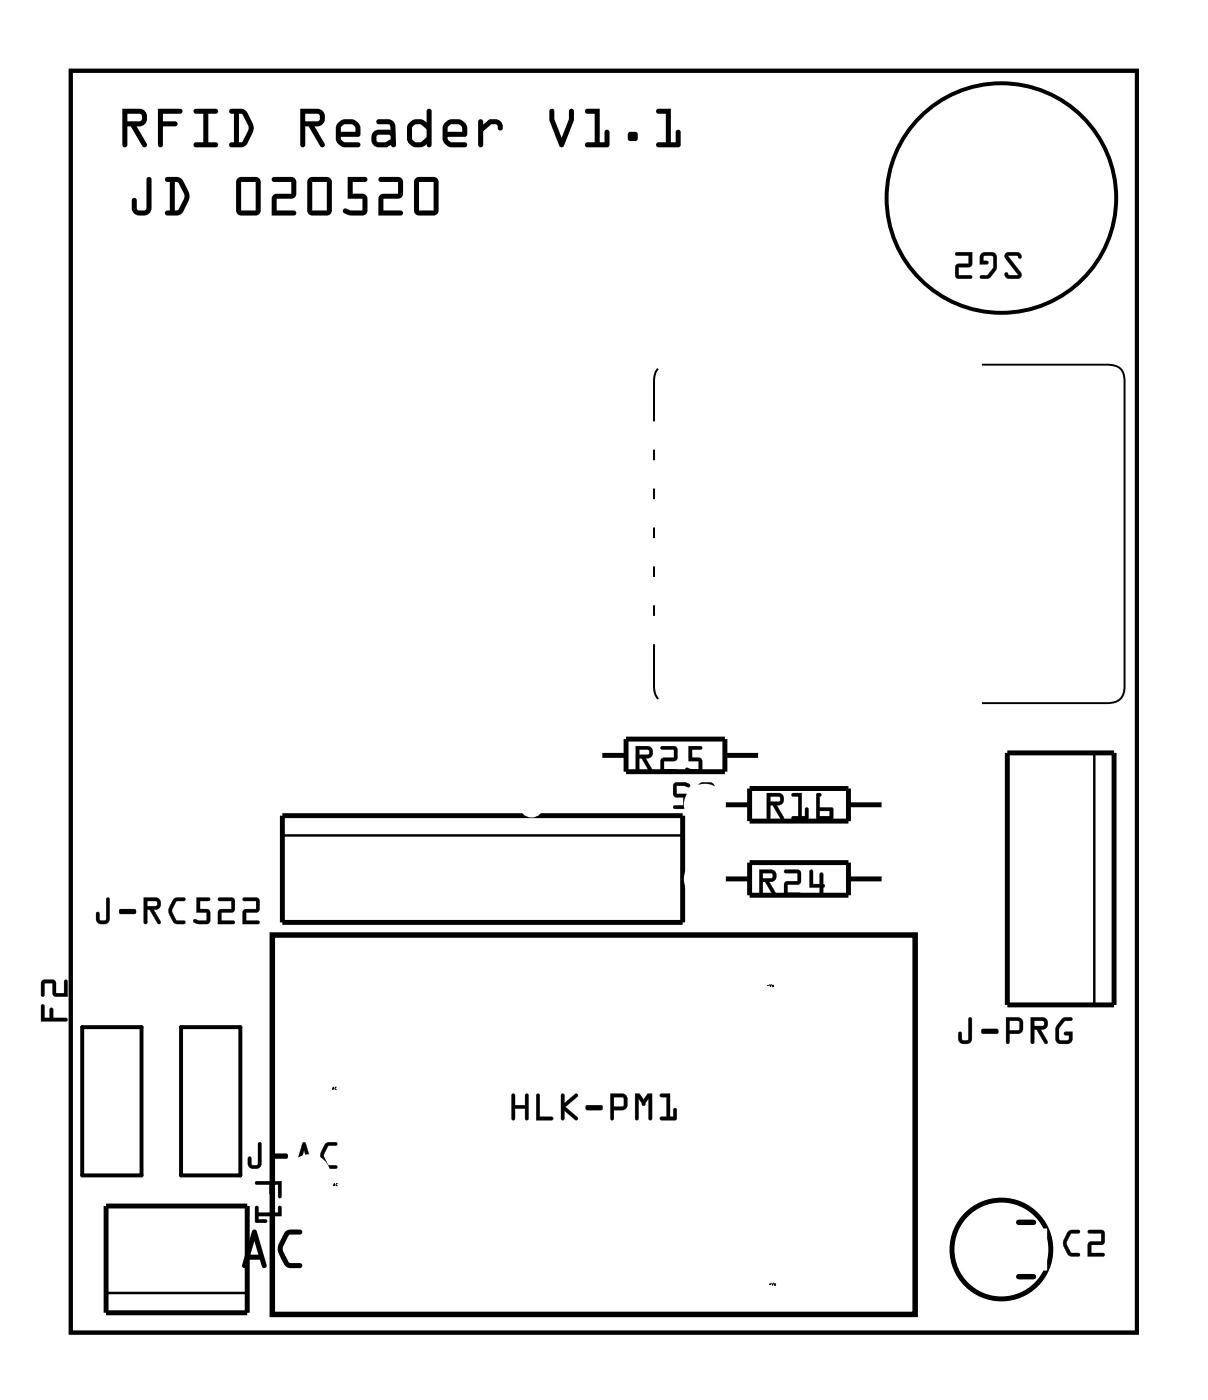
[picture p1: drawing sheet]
<svg xmlns="http://www.w3.org/2000/svg" width="62mm" height="72mm" viewBox="0 0 62 72" stroke-linecap="round" stroke-linejoin="round" font-family="sans-serif">
<g fill="none" stroke="#000" stroke-width=".2">
<path d="M3.6 3.6h54.8v64.9h-54.8zM4.2 52.8h3.1v7.6h-3.1zM9.3 52.8h3.1v7.6h-3.1z"/>
<circle cx="51.5" cy="10.2" r="5.9"/>
</g>
<g fill="#000">
<path d="M3.6 3.6h54.8v64.9h-54.8zM3.6 3.6v64.9h54.8v-64.9z"/>
<path d="M6.3 5.6h.9a.46 .46 0 0 1 .4 .5 .46 .46 0 0 1-.6 .4l.5 .9a.13 .13 0 0 1 0 .2 .13 .13 0 0 1-.2-.1l-.6-1h-.2v.9a.13 .13 0 0 1-.1 .2 .13 .13 0 0 1-.1-.2zM6.3 5.6v1.8a.13 .13 0 0 0 .1 .2 .13 .13 0 0 0 .1-.2v-.9h.2l.6 1a.13 .13 0 0 0 .2 .1 .13 .13 0 0 0 0-.2l-.5-.9a.46 .46 0 0 0 .6-.4 .46 .46 0 0 0-.4-.5zM6.5 5.8v.4h.7h.1l-.1-.3zM6.5 5.8l.7 .1 .1 .3h-.1h-.7zM8.1 5.6h1.2a.13 .13 0 0 1 .1 .1 .13 .13 0 0 1-.1 .1h-.9v.4h.6a.13 .13 0 0 1 .1 .2 .13 .13 0 0 1-.1 .1h-.6v.9a.14 .14 0 0 1-.2 .2 .13 .13 0 0 1-.1-.2zM8.1 5.6v1.8a.13 .13 0 0 0 .1 .2 .14 .14 0 0 0 .2-.2v-.9h.6a.13 .13 0 0 0 .1-.1 .13 .13 0 0 0-.1-.2h-.6v-.4h.9a.13 .13 0 0 0 .1-.1 .13 .13 0 0 0-.1-.1zM10 5.6h1.1a.13 .13 0 0 1 .1 .1 .13 .13 0 0 1-.1 .1h-.4v1.5h.4a.13 .13 0 0 1 .1 .1 .13 .13 0 0 1-.1 .2h-1a.14 .14 0 0 1-.2-.2 .13 .13 0 0 1 .2-.1h.3v-1.5h-.4zM10 5.6v.2h.5v1.5h-.4a.13 .13 0 0 0-.2 .1 .14 .14 0 0 0 .2 .2h1a.13 .13 0 0 0 .1-.2 .13 .13 0 0 0-.1-.1h-.4v-1.5h.4a.13 .13 0 0 0 .1-.1 .13 .13 0 0 0-.1-.1zM11.8 5.6h.7l.2 .2a1.1 1.1 0 0 1 0 1.6l-.2 .2h-.6a.13 .13 0 0 1-.1-.2 .13 .13 0 0 1 .1-.1h.1v-1.5h-.2zM11.8 5.6v.2h.2v1.5h-.1a.13 .13 0 0 0-.1 .1 .13 .13 0 0 0 .1 .2h.6l.2-.2 .3-.8v-.3l-.4-.6zM12.3 5.8v1.5h.1l.1-.1 .3-.6-.3-.7zM12.3 5.8l.2 .1 .3 .7-.3 .6-.1 .1h-.1zM15.4 5.6h.9a.46 .46 0 0 1 .4 .5 .46 .46 0 0 1-.5 .4l.5 .9a.13 .13 0 0 1-.1 .2 .13 .13 0 0 1-.1-.1l-.6-1h-.2v.9a.13 .13 0 0 1-.1 .2 .14 .14 0 0 1-.2-.2zM15.4 5.6v1.8a.14 .14 0 0 0 .2 .2 .13 .13 0 0 0 .1-.2v-.9h.2l.6 1a.13 .13 0 0 0 .1 .1 .13 .13 0 0 0 .1-.2l-.5-.9a.46 .46 0 0 0 .5-.4 .46 .46 0 0 0-.4-.5zM15.7 5.8v.4h.6h.1v-.3zM15.7 5.8l.7 .1v.3h-.1h-.6zM17.4 6.3l.3-.2h.5l.2 .2 .1 .3v.4h-1l.2 .3h.7a.13 .13 0 0 1 .1 .1 .13 .13 0 0 1-.1 .2h-.7l-.3-.2a1.06 1.06 0 0 1-.1-.9zM17.4 6.3l-.1 .2a1.05 1.05 0 0 0 .1 .9l.3 .2h.7a.13 .13 0 0 0 .1-.2 .13 .13 0 0 0-.1-.1h-.7l-.2-.1v-.2h.9l.1-.1a.57 .57 0 0 0-.2-.6l-.2-.2a.64 .64 0 0 0-.7 .2zM17.6 6.5l-.1 .3h.8v-.3l-.2-.1h-.4zM17.6 6.5l.1-.1h.4l.2 .1v.3h-.8zM19.4 6.2l.5-.1a.38 .38 0 0 1 .4 .4l.1 .9a.14 .14 0 0 1-.2 .2 .13 .13 0 0 1-.1-.2l-.2 .2h-.4a.46 .46 0 0 1-.4-.5 .46 .46 0 0 1 .4-.4h.6v-.2l-.1-.1h-.6zM19.4 6.2v.2h.6l.1 .1v.2h-.6a.46 .46 0 0 0-.4 .4 .46 .46 0 0 0 .4 .5h.4l.2-.2a.13 .13 0 0 0 .1 .2 .14 .14 0 0 0 .2-.2l-.1-.9a.38 .38 0 0 0-.4-.4zM19.4 7l-.1 .2 .1 .1h.4l.3-.1-.1-.3zM19.4 7l.6-.1 .1 .3-.3 .1h-.4l-.1-.1zM21 6.3l.4-.2 .3 .1 .2 .1v-.6a.13 .13 0 0 1 .2-.1 .13 .13 0 0 1 .1 .1v1.7a.14 .14 0 0 1-.2 .2 .13 .13 0 0 1-.1-.2l-.3 .2h-.3l-.2-.2a1.07 1.07 0 0 1-.2-.9zM21 6.3l-.1 .2a1.07 1.07 0 0 0 .2 .9l.2 .2h.3l.3-.2a.13 .13 0 0 0 .1 .2 .14 .14 0 0 0 .2-.2v-1.7a.13 .13 0 0 0-.1-.1 .13 .13 0 0 0-.2 .1v.6l-.2-.1-.3-.1zM21.2 6.5v.7l.2 .1h.2l.3-.2v-.5l-.3-.2h-.2zM21.2 6.5l.2-.1h.2l.3 .2v.5l-.3 .2h-.3l-.1-.1zM22.9 6.3l.3-.2h.4l.3 .2 .1 .3v.4h-1l.2 .3h.7a.13 .13 0 0 1 .1 .1 .13 .13 0 0 1-.1 .2h-.8l-.2-.2a1.06 1.06 0 0 1-.1-.9zM22.9 6.3l-.1 .2a1.05 1.05 0 0 0 .1 .9l.2 .2h.8a.13 .13 0 0 0 .1-.2 .13 .13 0 0 0-.1-.1h-.7l-.2-.1v-.2h.9l.1-.1a.57 .57 0 0 0-.2-.6l-.3-.2a.64 .64 0 0 0-.6 .2zM23 6.5v.3h.8l-.1-.3-.1-.1h-.4zM23 6.5l.2-.1h.4l.1 .1 .1 .3h-.8zM24.6 6.2h.2v.2l.3-.3a.47 .47 0 0 1 .5 .1 .47 .47 0 0 1 .2 .4 .15 .15 0 0 1-.2 .1 .15 .15 0 0 1 0-.2l-.3-.1-.5 .3v.7a.13 .13 0 0 1-.1 .2 .13 .13 0 0 1-.1-.2zM24.6 6.2v1.2a.13 .13 0 0 0 .1 .2 .13 .13 0 0 0 .1-.2v-.7l.5-.3h.2a.19 .19 0 0 0 .1 .2 .19 .19 0 0 0 .2 .1v-.1a.46 .46 0 0 0-.2-.4 .46 .46 0 0 0-.5 0l-.3 .2v-.2zM28.3 5.6l.2 .1v.4l.4 1 .3-1v-.4a.13 .13 0 0 1 .2-.1 .13 .13 0 0 1 .1 .1v.5l-.5 1.3-.1 .1-.2-.1-.5-1.3zM28.3 5.6l-.1 .6 .5 1.3 .2 .1 .1-.1 .5-1.3v-.5a.13 .13 0 0 0-.1-.1 .13 .13 0 0 0-.2 .1v.4l-.3 1-.4-1v-.4zM30.1 5.6h.7v1.7h.3v-.5a.13 .13 0 0 1 .1-.1 .13 .13 0 0 1 .1 .1v.6l-.1 .2h-1a.13 .13 0 0 1-.1-.2 .13 .13 0 0 1 .1-.1h.4v-1.5h-.5zM30.1 5.6v.2h.5v1.5h-.4a.13 .13 0 0 0-.1 .1 .13 .13 0 0 0 .1 .2h1l.1-.2v-.6a.13 .13 0 0 0-.1-.1 .13 .13 0 0 0-.1 .1v.5h-.3v-1.7zM32.3 6.8h.4v.4h-.4zM32.3 6.8v.4h.4v-.4zM33.8 5.6h.7v1.7h.2v-.5a.13 .13 0 0 1 .2-.1 .13 .13 0 0 1 .1 .1v.6l-.1 .2h-1.1a.13 .13 0 0 1-.1-.2 .13 .13 0 0 1 .1-.1h.4v-1.5h-.4zM33.8 5.6v.2h.4v1.5h-.4a.13 .13 0 0 0-.1 .1 .13 .13 0 0 0 .1 .2h1.1l.1-.2v-.6a.13 .13 0 0 0-.1-.1 .13 .13 0 0 0-.2 .1v.5h-.2v-1.7z"/>
<path d="M6.3 5.6h.9a.46 .46 0 0 1 .4 .5 .46 .46 0 0 1-.6 .4l.5 .9a.13 .13 0 0 1 0 .2 .13 .13 0 0 1-.2-.1l-.6-1h-.2v.9a.13 .13 0 0 1-.1 .2 .13 .13 0 0 1-.1-.2zM6.5 5.8v.4h.7h.1l-.1-.3zM8.1 5.6h1.2a.13 .13 0 0 1 .1 .1 .13 .13 0 0 1-.1 .1h-.9v.4h.6a.13 .13 0 0 1 .1 .2 .13 .13 0 0 1-.1 .1h-.6v.9a.14 .14 0 0 1-.2 .2 .13 .13 0 0 1-.1-.2zM10 5.6h1.1a.13 .13 0 0 1 .1 .1 .13 .13 0 0 1-.1 .1h-.4v1.5h.4a.13 .13 0 0 1 .1 .1 .13 .13 0 0 1-.1 .2h-1a.14 .14 0 0 1-.2-.2 .13 .13 0 0 1 .2-.1h.3v-1.5h-.4zM11.8 5.6l.8 .1a1.16 1.16 0 0 1 .1 1.7l-.2 .2h-.6a.13 .13 0 0 1-.1-.2 .13 .13 0 0 1 .1-.1h.1v-1.5h-.2zM12.3 5.8v1.5h.1l.1-.1 .3-.6-.3-.7zM15.4 5.6h.9a.46 .46 0 0 1 .4 .5 .46 .46 0 0 1-.5 .4l.5 .9a.13 .13 0 0 1-.1 .2 .13 .13 0 0 1-.1-.1l-.6-1h-.2v.9a.13 .13 0 0 1-.1 .2 .14 .14 0 0 1-.2-.2zM15.7 5.8v.4h.6h.1v-.3zM17.4 6.3a.63 .63 0 0 1 .7-.2l.3 .2a.68 .68 0 0 1 .1 .7h-1v.2l.2 .1h.7a.13 .13 0 0 1 .1 .1 .13 .13 0 0 1-.1 .2h-.7l-.3-.2a1.05 1.05 0 0 1-.1-.9zM17.6 6.5l-.1 .3h.8v-.3l-.2-.1h-.4zM19.4 6.2l.5-.1a.38 .38 0 0 1 .4 .4l.1 .9a.14 .14 0 0 1-.2 .2 .13 .13 0 0 1-.1-.2l-.2 .2h-.4a.46 .46 0 0 1-.4-.5 .46 .46 0 0 1 .4-.4h.6v-.2l-.1-.1h-.6zM19.4 7l-.1 .2 .1 .1h.4l.3-.1-.1-.3zM21 6.3a.58 .58 0 0 1 .7-.2l.2 .2v-.6a.13 .13 0 0 1 .2-.1 .13 .13 0 0 1 .1 .1v1.7a.14 .14 0 0 1-.2 .2 .13 .13 0 0 1-.1-.2l-.3 .2h-.3l-.2-.2a1.07 1.07 0 0 1-.2-.9zM21.2 6.5v.7l.1 .1h.3l.3-.2v-.5l-.3-.2h-.2zM22.9 6.3a.63 .63 0 0 1 .7-.2l.3 .2a.68 .68 0 0 1 .1 .7h-1v.2l.2 .1h.7a.13 .13 0 0 1 .1 .1 .13 .13 0 0 1-.1 .2h-.8l-.2-.2a1.05 1.05 0 0 1-.1-.9zM23 6.5v.3h.8l-.1-.3-.1-.1h-.4zM24.6 6.2h.2v.2l.3-.3a.47 .47 0 0 1 .5 .1 .47 .47 0 0 1 .2 .4 .15 .15 0 0 1-.2 .1 .15 .15 0 0 1 0-.2l-.3-.1-.5 .3v.7a.13 .13 0 0 1-.1 .2 .13 .13 0 0 1-.1-.2zM28.3 5.6l.2 .1v.4l.4 1 .3-1v-.4a.13 .13 0 0 1 .2-.1 .13 .13 0 0 1 .1 .1v.5l-.5 1.3-.1 .1-.2-.1-.5-1.3zM30.1 5.6h.7v1.7h.3v-.5a.13 .13 0 0 1 .1-.1 .13 .13 0 0 1 .1 .1v.6l-.1 .2h-1a.13 .13 0 0 1-.1-.2 .13 .13 0 0 1 .1-.1h.4v-1.5h-.5zM32.3 6.8h.4v.4h-.4zM33.8 5.6h.7v1.7h.2v-.5a.13 .13 0 0 1 .2-.1 .13 .13 0 0 1 .1 .1v.6l-.1 .2h-1.1a.13 .13 0 0 1-.1-.2 .13 .13 0 0 1 .1-.1h.4v-1.5h-.4z"/>
<path d="M7.6 9.1h.1l.1 .1v1.5a.52 .52 0 0 1-.5 .4 .52 .52 0 0 1-.5-.4v-.4a.13 .13 0 0 1 .1-.1 .13 .13 0 0 1 .1 .1l.1 .5h.4zM7.6 9.1l-.1 1.7h-.4l-.1-.5a.13 .13 0 0 0-.1-.1 .13 .13 0 0 0-.1 .1v.4a.52 .52 0 0 0 .5 .4 .52 .52 0 0 0 .5-.4v-1.5l-.1-.1zM8.5 9.1h.7l.2 .2a1.1 1.1 0 0 1 0 1.6l-.2 .2h-.6a.13 .13 0 0 1-.1-.2 .13 .13 0 0 1 .1-.1h.1v-1.4l-.2-.1zM8.5 9.1v.2l.2 .1v1.4h-.1a.13 .13 0 0 0-.1 .1 .13 .13 0 0 0 .1 .2h.6l.2-.1 .3-.9v-.3l-.4-.6zM9 9.4v1.4h.1h.1l.3-.7-.3-.7zM9 9.4h.2l.3 .7-.3 .7h-.1h-.1zM12.2 9.2l.2-.1h.7l.3 .2v1.5l-.2 .3h-.8l-.2-.2-.1-1.5zM12.2 9.2l-.1 .2 .1 1.5 .2 .2h.8l.2-.3v-1.5l-.3-.2h-.7zM12.4 9.4v1.4h.7v-1.4zM12.4 9.4h.7v1.4h-.7zM14 9.1h1l.2 .2v.7v.1l-.2 .1h-.8v.6h.9a.13 .13 0 0 1 .1 .1 .13 .13 0 0 1-.1 .2h-1.1v-.9v-.2h.2h.8v-.6l-1-.1zM14 9.1v.2l1 .1v.6h-.8h-.2v.2v.9h1.1a.13 .13 0 0 0 .1-.2 .13 .13 0 0 0-.1-.1h-.9v-.6h.8l.2-.1v-.1v-.7l-.2-.2zM15.9 9.2l.1-.1h.8l.2 .2 .1 1.5-.2 .3h-.9l-.2-.2v-1.5zM15.9 9.2l-.1 .2v1.5l.2 .2h.9l.2-.3-.1-1.5-.2-.2h-.8zM16 9.4v1.4h.8v-1.4zM16 9.4h.8v1.4h-.8zM17.9 9.1h.9a.13 .13 0 0 1 .1 .1 .13 .13 0 0 1-.1 .2h-.7v.6h.7l.1 .2v.7l-.3 .2h-.6l-.3-.1a.13 .13 0 0 1-.1-.2 .13 .13 0 0 1 .2-.1l.2 .1h.6v-.6h-.7zM17.9 9.1v1.1h.7v.6h-.6l-.2-.1a.13 .13 0 0 0-.2 .1 .13 .13 0 0 0 .1 .2l.3 .1h.6l.3-.2v-.7l-.1-.2h-.7v-.6h.7a.13 .13 0 0 0 .1-.2 .13 .13 0 0 0-.1-.1zM19.5 9.1h1l.2 .2v.7l-.1 .1-.1 .1h-.8v.6h.9a.13 .13 0 0 1 .1 .1 .13 .13 0 0 1-.1 .2h-1.2v-.9l.1-.2h.2h.8v-.6l-1-.1zM19.5 9.1v.2l1 .1v.6h-.8h-.2v.2v.9h1.1a.13 .13 0 0 0 .1-.2 .13 .13 0 0 0-.1-.1h-.9v-.6h.8l.1-.1 .1-.1v-.7l-.2-.2zM21.4 9.2l.1-.1h.8l.2 .2v1.5l-.1 .3h-.9l-.2-.2v-1.5zM21.4 9.2l-.1 .2v1.5l.2 .2h.9l.1-.3v-1.5l-.2-.2h-.8zM21.5 9.4v1.4h.8v-1.4zM21.5 9.4h.8v1.4h-.8z"/>
<path d="M7.6 9.1h.1l.1 .1v1.5a.52 .52 0 0 1-.5 .4 .52 .52 0 0 1-.5-.4v-.4a.13 .13 0 0 1 .1-.1 .13 .13 0 0 1 .1 .1l.1 .5h.4zM8.5 9.1l.8 .1a1.16 1.16 0 0 1 .1 1.7l-.2 .2h-.6a.13 .13 0 0 1-.1-.2 .13 .13 0 0 1 .1-.1h.1v-1.4l-.2-.1zM9 9.4v1.4h.1h.1l.3-.7-.3-.7zM12.2 9.2l.2-.1h.7l.3 .2v1.5l-.2 .3h-.8l-.2-.2-.1-1.5zM12.4 9.4v1.4h.7v-1.4zM14 9.1h1l.2 .2v.7v.1l-.2 .1h-.8v.6h.9a.13 .13 0 0 1 .1 .1 .13 .13 0 0 1-.1 .2h-1.1v-.9v-.2h.2h.8v-.6l-1-.1zM15.9 9.2l.1-.1h.8l.2 .2 .1 1.5-.2 .3h-.9l-.2-.2v-1.5zM16 9.4v1.4h.8v-1.4zM17.9 9.1h.9a.13 .13 0 0 1 .1 .1 .13 .13 0 0 1-.1 .2h-.7v.6h.7l.1 .2v.7l-.3 .2-.7-.1a.17 .17 0 0 1-.3-.1 .17 .17 0 0 1 .2-.2l.2 .1h.6v-.6h-.7zM19.5 9.1h1l.2 .2v.7l-.1 .1-.1 .1h-.8v.6h.9a.13 .13 0 0 1 .1 .1 .13 .13 0 0 1-.1 .2h-1.1v-.9v-.2h.2h.8v-.6l-1-.1zM21.4 9.2l.1-.1h.8l.2 .2v1.5l-.1 .3h-.9l-.2-.2v-1.5zM21.5 9.4v1.4h.8v-1.4z"/>
<path d="M51.7 13h.6l.2 .1-.1 .2-.1-.2-.5 .1 .7 .9-.1 .2h-.5l-.2-.1v-.2l.1 .1h.5l-.7-.9zM50.4 13h.2h.5l.1 .2a.92 .92 0 0 1-.5 1.1h-.3v-.1l.4-.1 .2-.3 .1-.6-.5-.1-.1 .3h.2l.1 .1-.4 .1zM49.1 13h.9l-.1 .7h-.6v.5h.6v.1h-.6l-.2-.1v-.6h.7v-.5h-.6z"/>
<path d="M51.7 13h.7l.1 .2a.13 .13 0 0 1-.1 .1 .13 .13 0 0 1-.1-.1h-.5l.7 .8a.21 .21 0 0 1-.2 .3h-.5l-.2-.2a.13 .13 0 0 1 .2-.1 .13 .13 0 0 1 .1 .1h.4l-.6-.8zM51.7 13v.2l.6 .9-.4 .1-.2-.2v.2l.1 .1h.5a.2 .2 0 0 0 .2-.3l-.7-.8 .5-.1 .1 .2v-.3h-.1zM50.4 13h.2h.5l.1 .2v.7l-.4 .4h-.3a.1 .1 0 0 1-.1-.1 .1 .1 0 0 1 .1-.1h.2l.3-.3v-.6h-.4l-.1 .2h.2a.1 .1 0 0 1 .1 .1 .1 .1 0 0 1-.1 .1h-.3zM50.5 13.1l-.1 .5 .4-.1-.1-.1h-.2l.1-.2 .4-.1 .1 .1v.5l-.3 .5h-.4v.1h.3l.2-.1a.9 .9 0 0 0 .2-1.2zM49.1 13h.9l-.1 .7h-.6v.5l.6-.1a.1 .1 0 0 1 .1 .1 .1 .1 0 0 1-.1 .1h-.6l-.2-.1v-.6h.7v-.5h-.7zM49.1 13l.1 .1h.6v.5h-.6l-.1 .6 .2 .1h.6v-.1h-.6v-.5h.6l.1-.7z"/>
<path d="M32.7 38.3h.6a.32 .32 0 0 1 .3 .4 .32 .32 0 0 1-.4 .3l.3 .6a.1 .1 0 0 1 0 .1 .1 .1 0 0 1-.1 0l-.4-.7h-.1v.6a.1 .1 0 0 1-.1 .1 .1 .1 0 0 1-.1-.1zM32.7 38.4v1.3l.1-.1v-.6h.2l.4 .7h.1l-.3-.7a.31 .31 0 0 0 .3-.3 .31 .31 0 0 0-.2-.3zM32.9 38.5v.3l.5-.1-.1-.2zM32.8 38.5h.5l.1 .2-.6 .1zM34 38.4l.6-.1 .2 .2v.6h-.7v.4h.6a.1 .1 0 0 1 .1 .1 .1 .1 0 0 1-.1 .1h-.8l.1-.7h.6v-.5h-.6zM34 38.4v.1h.7v.5h-.7l-.1 .7h.9v-.1h-.7v-.5h.7v-.6l-.2-.1zM35.4 38.3h.6a.1 .1 0 0 1 .1 .1 .1 .1 0 0 1-.1 .1h-.4v.4l.4 .1 .1 .6-.2 .1-.6-.1a.1 .1 0 0 1-.1-.1 .1 .1 0 0 1 .1 0h.6v-.4h-.5zM35.4 38.4v.7h.5v.5l-.6-.1-.1 .1 .3 .1h.5l.1-.2v-.4l-.1-.1h-.4v-.5h.4l.1-.1z"/>
<path d="M32.7 38.4h.6a.31 .31 0 0 1 .2 .3 .31 .31 0 0 1-.3 .3l.3 .7h-.1l-.4-.7h-.1v.6l-.2 .1zM32.9 38.5v.3l.5-.1-.1-.2zM34 38.4h.6l.2 .1v.6h-.7v.4h.7v.2h-.9l.1-.7h.6v-.5h-.6zM35.4 38.4h.6h.1l-.1 .1h-.4v.4l.4 .1 .1 .1v.5l-.2 .1h-.4a.15 .15 0 0 1-.2 0 .15 .15 0 0 1 0-.2h.6v-.4h-.5z"/>
<path d="M2.1 51.7h.2v.6h.3v-.4v-.1l.1 .1v.4h.7l.1 .1-1.4 .1zM2.2 50.4h.6l.1 .1v.6h.4v-.6l.1-.1 .1 .8h-.7l-.1-.7h-.4v.6l-.1 .1z"/>
<path d="M2.1 51.7h.2v.6h.3l-.1-.4a.1 .1 0 0 1 .1-.1 .1 .1 0 0 1 .1 .1v.4h.7a.1 .1 0 0 1 .1 .1 .1 .1 0 0 1-.1 .1h-1.3zM2.1 51.7v.8l1.4-.1-.1-.1h-.7v-.4l-.1-.1v.1v.4h-.3v-.6zM2.2 50.4h.6l.1 .7h.4v-.6a.1 .1 0 0 1 .1-.1 .1 .1 0 0 1 .1 .1v.7h-.8v-.7h-.4v.6a.1 .1 0 0 1-.1 .1 .1 .1 0 0 1-.1-.1zM2.2 50.4v.8l.1-.1v-.6h.4l.1 .7h.7l-.1-.8-.1 .1v.6h-.4v-.6l-.1-.1z"/>
<path d="M5.5 46.2h.1v1a.37 .37 0 0 1-.3 .3 .37 .37 0 0 1-.4-.3v-.2a.1 .1 0 0 1 .1-.1 .1 .1 0 0 1 .1 .1v.3h.3zM5.5 46.2v1.1h-.4l-.1-.4-.1 .3a.35 .35 0 0 0 .4 .3 .35 .35 0 0 0 .3-.3v-1zM6.1 46.8l.8-.1 .1 .2-.1 .1h-.7l-.1-.1zM6.2 46.8v.2h.7l.1-.1-.1-.2zM7.4 46.1h.6a.32 .32 0 0 1 .3 .4 .32 .32 0 0 1-.4 .3l.4 .6a.1 .1 0 0 1-.1 .1 .1 .1 0 0 1-.1 0l-.4-.7h-.1v.6a.1 .1 0 0 1-.1 .1 .1 .1 0 0 1-.1-.1zM7.4 46.1v1.4l.2-.1v-.6h.1l.4 .7 .1-.1-.3-.6a.31 .31 0 0 0 .4-.3 .31 .31 0 0 0-.3-.4zM7.6 46.3v.3l.5-.1-.1-.2zM7.6 46.3h.4l.1 .2-.5 .1zM8.9 46.2l.5-.1a.1 .1 0 0 1 .1 .1 .1 .1 0 0 1-.1 .1h-.3l-.3 .5 .3 .5h.3a.1 .1 0 0 1 .1 .1 .1 .1 0 0 1-.1 .1h-.4l-.3-.5v-.3zM8.9 46.2l-.2 .4a.83 .83 0 0 0 .3 .9h.4l.1-.1v-.1h-.4l-.2-.4v-.2l.2-.4h.4v-.1l-.4-.1zM10.1 46.1h.6a.1 .1 0 0 1 .1 .1 .1 .1 0 0 1-.1 .1h-.4v.4l.5 .1v.6l-.2 .1-.6-.1a.1 .1 0 0 1-.1-.1 .1 .1 0 0 1 .2 0h.5v-.4h-.5zM10.1 46.1v.8h.5v.4h-.6v.1l.2 .1h.5l.1-.2v-.5h-.1l-.4-.1v-.4h.4l.1-.1zM11.2 46.2l.7-.1 .2 .1-.1 .7h-.6v.4h.6a.1 .1 0 0 1 .1 .1 .1 .1 0 0 1-.1 .1h-.8v-.7l.7-.1v-.4h-.6zM11.2 46.2l.1 .1h.6v.4l-.6 .1-.1 .7h.8v-.2h-.6v-.4l.6-.1 .1-.5-.2-.2zM12.5 46.2l.7-.1 .1 .1v.7h-.7v.4h.7a.1 .1 0 0 1 .1 .1 .1 .1 0 0 1-.1 .1h-.8v-.7l.7-.1v-.4h-.7zM12.5 46.2v.1h.7v.4l-.7 .1v.7h.8v-.2h-.7v-.4l.7-.1v-.5l-.1-.2z"/>
<path d="M5.5 46.2h.1v1a.36 .36 0 0 1-.3 .3 .36 .36 0 0 1-.4-.3v-.3h.1h.1v.4h.4zM6.1 46.8l.8-.1 .1 .2-.1 .1h-.7l-.1-.1zM7.4 46.1h.6a.31 .31 0 0 1 .3 .4 .31 .31 0 0 1-.4 .3l.4 .6-.2 .1-.4-.7h-.1v.6l-.2 .1zM7.6 46.3v.3l.5-.1-.1-.2zM8.9 46.2l.2-.1 .4 .1v.1h-.4l-.3 .5 .3 .5h.4v.1l-.1 .1a.6 .6 0 0 1-.7-.6v-.3zM10.1 46.1h.6l.1 .1-.1 .1h-.4v.4h.4l.1 .1v.6l-.2 .1h-.4a.15 .15 0 0 1-.2 0 .15 .15 0 0 1 .1-.2h.5v-.4h-.5zM11.2 46.2l.7-.1 .2 .1-.1 .7h-.6v.4h.6v.2h-.8l.1-.7 .6-.1v-.4h-.6zM12.5 46.2l.7-.1 .1 .1v.7h-.7v.4h.7v.2h-.8v-.7l.7-.1v-.4h-.7z"/>
<path d="M13.3 58.7l.1 .1v1a.37 .37 0 0 1-.3 .3 .37 .37 0 0 1-.4-.3v-.3a.1 .1 0 0 1 .1-.1 .1 .1 0 0 1 .1 .1v.4h.3zM13.3 58.7v1.2h-.4l-.1-.4-.1 .3a.35 .35 0 0 0 .4 .3 .35 .35 0 0 0 .3-.3v-1zM13.9 59.3h.8l.1 .2-.1 .1h-.7l-.1-.1zM14 59.3v.3h.7l.1-.1-.1-.2zM15.6 58.7l.1 .1 .4 1.2-.1 .1-.1-.1-.1-.2h-.4l-.1 .3-.1-.1zM15.6 58.7l-.4 1.3 .1 .1 .1-.3h.4l.1 .2 .1 .1 .1-.1-.4-1.2zM15.6 59.1l-.1 .5h.3zM15.6 59.1l.2 .5h-.3zM16.7 58.8l.5-.1a.1 .1 0 0 1 .1 .1 .1 .1 0 0 1-.1 .1h-.3l-.2 .5 .2 .5h.3a.1 .1 0 0 1 .1 .1 .1 .1 0 0 1-.1 .1l-.4-.1-.3-.4v-.3zM16.7 58.8l-.2 .4a.83 .83 0 0 0 .4 .9h.3l.1-.1v-.1h-.4l-.2-.4v-.2l.2-.4h.4v-.1v-.1h-.4z"/>
<path d="M13.3 58.7l.1 .1v1a.36 .36 0 0 1-.3 .3 .36 .36 0 0 1-.4-.3v-.3h.1h.1v.4l.4-.1zM14 59.3h.7l.1 .2-.1 .1h-.7l-.1-.1zM15.6 58.7l.1 .1 .4 1.2-.1 .1-.1-.1-.1-.2h-.4v.2h-.2zM15.6 59.1l-.1 .5h.3zM16.7 58.8l.2-.1 .4 .1v.1h-.4l-.3 .5 .3 .5h.4v.1l-.1 .1a.6 .6 0 0 1-.7-.6v-.3z"/>
<path d="M17.1 55.9l.1 .1h-.1zM17.1 55.9v.1h.1zM17.1 55.9l.1 .1zM17.2 56a.05 .05 0 0 1 .1 0 .05 .05 0 0 1-.1 0zM17.2 55.9l.1 .1z"/>
<path d="M17.1 55.9l.1 .1h-.1zM17.2 55.9a.06 .06 0 0 1 .1 0 .06 .06 0 0 1-.1 0z"/>
<path d="M26.3 56.2l.2 .1v.5h.5v-.5a.1 .1 0 0 1 .1-.1 .1 .1 0 0 1 .1 .1v1.2a.1 .1 0 0 1-.1 .1 .1 .1 0 0 1-.1-.1v-.5h-.5v.5a.1 .1 0 0 1-.1 .1 .1 .1 0 0 1-.1-.1zM26.3 56.3v1.2h.2v-.5h.5v.5l.1 .1v-1.3h-.1v.5h-.5v-.5zM27.6 56.2l.1 .1v1.1h.6a.1 .1 0 0 1 .1 .1 .1 .1 0 0 1-.1 .1h-.7zM27.6 56.3v1.3h.8v-.2h-.7v-1.1zM28.9 56.2l.1 .1v.4l.6-.5a.09 .09 0 0 1 .1 0 .1 .1 0 0 1 0 .2l-.6 .5 .6 .5a.1 .1 0 0 1 0 .2 .1 .1 0 0 1-.1 0l-.6-.5v.4a.1 .1 0 0 1-.1 .1 .1 .1 0 0 1-.1-.1zM28.9 56.3l-.1 1.2h.2v-.4l.6 .5 .1-.2-.7-.5 .7-.6-.1-.1-.6 .5v-.4zM30.1 56.8h.8l.1 .2-.1 .1h-.7l-.1-.1zM30.1 56.8l.1 .3h.7l.1-.1-.1-.2zM31.4 56.2h.7l.2 .3-.1 .5-.6 .1v.4a.1 .1 0 0 1-.1 .1 .1 .1 0 0 1-.1-.1zM31.4 56.2v1.3l.1 .1v-.1v-.4l.7-.1v-.5l-.1-.3zM31.6 56.4v.5h.4v-.5zM31.5 56.4h.5v.5h-.5zM32.6 56.2h.3l.2 .3 .2-.3h.2v1.3a.1 .1 0 0 1-.1 .1 .1 .1 0 0 1-.1-.1v-1l-.1 .2a.11 .11 0 0 1-.1 .2 .11 .11 0 0 1-.1-.2l-.2-.2v1a.1 .1 0 0 1-.1 .1 .1 .1 0 0 1-.1-.1zM32.6 56.2l.1 1.3 .1 .1v-.1v-1.1l.3 .4 .2-.4v1.1l.2 .1v-1.4h-.2l-.2 .3-.2-.3zM33.9 56.2h.5v1.2h.2v-.3a.1 .1 0 0 1 .1-.1 .1 .1 0 0 1 .1 .1v.5h-.8a.1 .1 0 0 1-.1-.1 .1 .1 0 0 1 .1-.1h.3v-1h-.3zM33.9 56.3l.1 .1h.3v1h-.3l-.1 .1 .8 .1v-.6h-.1v.4h-.2v-1.2z"/>
<path d="M26.3 56.2l.2 .1v.5h.5v-.5h.2l-.1 1.3-.1-.1v-.5h-.5v.5h-.2zM27.6 56.2l.1 .1v1.1h.7v.2h-.8zM28.9 56.2l.1 .1v.4l.6-.5 .1 .1-.6 .6 .6 .5-.1 .2-.6-.5v.4h-.2zM30.1 56.8h.8l.1 .2-.1 .1h-.7l-.1-.1zM31.4 56.2h.7l.1 .3v.5l-.6 .1v.4l-.1 .1-.1-.1zM31.6 56.4v.5h.4v-.5zM32.6 56.2h.3l.2 .3 .2-.3h.2v1.4l-.2-.1v-1l-.1 .2a.1 .1 0 0 1-.1 .1 .1 .1 0 0 1-.1-.1l-.2-.2v1l-.1 .1zM33.9 56.2h.5v1.2h.2v-.4h.1v.6l-.8-.1 .1-.1h.3v-1h-.3z"/>
<path d="M35.9 40.3l.6-.1 .2 .2v1.2l-.1-.1v-1l-.1-.1h-.4l-.1 1.1v.1l-.1-.1v-1zM34.7 40.3l.5-.1a.15 .15 0 0 1 .2 0 .16 .16 0 0 1-.1 .3l-.5-.1v.4h.5v.8h-.6v-.2h.4v-.4h-.4l-.1-.1z"/>
<path d="M35.9 40.3l.6-.1 .2 .2v1.1a.1 .1 0 0 1 0 .1 .1 .1 0 0 1-.1-.1v-1l-.1-.1-.4 .1v1a.1 .1 0 0 1-.1 .1 .1 .1 0 0 1-.1-.1v-1zM36 40.3l-.1 .2v1l.1 .1v-.1v-1.1h.5l.1 .1v1l.1 .1v-1.2l-.2-.2zM34.6 40.3l.6-.1 .2 .1a.1 .1 0 0 1 .1 .1 .11 .11 0 0 1-.2 .1l-.5-.1v.4h.5v.8h-.6a.1 .1 0 0 1-.1-.1 .1 .1 0 0 1 .1-.1h.4v-.4h-.4l-.1-.1zM34.7 40.3l-.1 .6 .1 .1h.4v.4h-.4l-.1 .1 .7 .1v-.8h-.5v-.4l.6 .1v-.2l-.2-.1z"/>
<path d="M39 44.7h.6a.32 .32 0 0 1 .3 .4 .32 .32 0 0 1-.4 .2l.4 .6a.1 .1 0 0 1 0 .2 .11 .11 0 0 1-.2-.1l-.4-.7h-.1v.7a.1 .1 0 0 1-.1 .1 .1 .1 0 0 1-.1-.1zM39 44.7l.1 1.4 .1-.1v-.7h.1l.4 .7h.2l-.4-.7a.31 .31 0 0 0 .4-.2 .31 .31 0 0 0-.3-.4zM39.2 44.9v.3l.5-.1v-.2zM39.2 44.9h.5v.2l-.5 .1zM40.3 44.7h.7l.2 .1-.1 .6-.6 .1v.4h.6a.1 .1 0 0 1 .1 .1 .1 .1 0 0 1-.1 .1h-.8v-.8h.7v-.4h-.7zM40.3 44.7l.1 .2h.6v.4l-.6 .1-.1 .7h.8v-.2h-.6v-.4l.6-.1v-.6l-.1-.1zM41.6 44.7l.2 .1v.6h.3v-.5a.1 .1 0 0 1 .1-.1 .1 .1 0 0 1 .1 .1v.5a.09 .09 0 0 1 .1 .1 .09 .09 0 0 1-.1 .1v.4a.1 .1 0 0 1-.1 .1 .1 .1 0 0 1-.1-.1v-.4h-.5zM41.6 44.7v.9h.5v.4l.2 .1v-.5l.1-.1h-.1v-.6h-.2v.6h-.3v-.7z"/>
<path d="M39 44.7h.6a.31 .31 0 0 1 .3 .4 .31 .31 0 0 1-.4 .2l.4 .7-.1 .1-.5-.8h-.1v.7l-.1 .1zM39.2 44.9v.3l.5-.1v-.2zM40.3 44.7h.7l.2 .1-.1 .6-.6 .1v.4h.6v.2h-.8l.1-.7 .6-.1v-.4h-.6zM41.6 44.7l.2 .1v.6h.3v-.5h.2v.5l.1 .1-.1 .1v.5l-.2-.1v-.4h-.5z"/>
<path d="M39.4 40.8h.6a.32 .32 0 0 1 .3 .3 .32 .32 0 0 1-.4 .3l.4 .6a.1 .1 0 0 1-.1 .1 .1 .1 0 0 1-.1 0l-.4-.7h-.1v.6a.1 .1 0 0 1-.1 .1 .1 .1 0 0 1-.1-.1zM39.4 40.8l.1 1.3 .1-.1v-.6h.1l.4 .7h.2l-.4-.7a.31 .31 0 0 0 .4-.3 .31 .31 0 0 0-.3-.3zM39.6 40.9v.3h.5l-.1-.2zM39.6 40.9h.5v.3h-.5zM40.7 40.8h.5v1.2h.2v-.4a.1 .1 0 0 1 .1-.1 .1 .1 0 0 1 .1 .1l-.1 .5h-.7a.1 .1 0 0 1-.1-.1 .1 .1 0 0 1 .1-.1l.2 .1v-1.1h-.3zM40.7 40.8v.1h.3v1.1h-.3v.1h.8v-.6l-.1 .1v.4h-.2v-1.2zM42 40.8h.1a.09 .09 0 0 1 .1 .1 .09 .09 0 0 1-.1 0v.6l.7 .1v.5h-.8zM42 40.8v1.3h.8v-.5l-.7-.1v-.6h.1zM42.1 41.7v.3h.5v-.3zM42.1 41.7h.6v.3h-.6z"/>
<path d="M39.4 40.8h.6a.31 .31 0 0 1 .3 .3 .31 .31 0 0 1-.4 .3l.4 .7h-.1l-.5-.7h-.1v.6l-.1 .1zM39.6 40.9v.3h.5v-.2zM40.7 40.8h.5v1.2h.2v-.4l.1-.1v.6h-.8v-.1h.3v-1.1h-.3zM42 40.8h.2l-.1 .1v.6l.7 .1v.5h-.8zM42.1 41.7v.3h.5v-.3z"/>
<path d="M39.4 50.6l.1 .1zM39.4 50.7h.1zM39.6 50.6v.1l.1-.1-.1 .1zM39.6 50.6v.1v-.1v.1zM39.7 50.7a.06 .06 0 0 1 .1 0 .06 .06 0 0 1-.1 0zM39.7 50.7h.1zM39.7 50.7h.1zM39.7 50.6l.1 .1z"/>
<path d="M39.4 50.7h.1zM39.6 50.6v.1v-.1v.1zM39.7 50.7a.05 .05 0 0 1 .1 0 .05 .05 0 0 1-.1 0z"/>
<path d="M49.8 52.3l.2 .1v1a.37 .37 0 0 1-.4 .3 .37 .37 0 0 1-.4-.3v-.3a.1 .1 0 0 1 .1-.1 .1 .1 0 0 1 .1 .1l.1 .4h.2zM49.8 52.3v1.1l-.3 .1-.2-.5v.1v.3a.35 .35 0 0 0 .3 .3 .35 .35 0 0 0 .3-.3v-1zM50.5 52.9h.7l.1 .2-.1 .1h-.7l-.1-.1zM50.5 52.9v.2h.7h.1l-.1-.2zM51.7 52.3h.7l.2 .3-.1 .5h-.6v.5a.1 .1 0 0 1-.1 .1 .1 .1 0 0 1-.1-.1zM51.7 52.3v1.3l.1 .1 .1-.1v-.5h.6l.1-.5-.2-.3zM51.9 52.5v.5l.5-.1v-.4zM51.9 52.5h.5v.4l-.5 .1zM53 52.3h.6a.32 .32 0 0 1 .3 .4 .32 .32 0 0 1-.4 .2l.3 .6a.1 .1 0 0 1 0 .2 .1 .1 0 0 1-.1-.1l-.4-.7h-.1v.7a.1 .1 0 0 1-.1 .1 .1 .1 0 0 1-.1-.1zM53 52.3v1.3h.1v-.7h.2l.4 .7h.1l-.3-.7a.31 .31 0 0 0 .4-.2 .31 .31 0 0 0-.3-.4zM53.2 52.5v.2h.5l-.1-.2zM53.1 52.5h.5l.1 .2-.6 .1zM54.6 52.4l.4-.1a.1 .1 0 0 1 .1 .1 .1 .1 0 0 1-.1 .1h-.3l-.3 .4 .1 .6h.4v-.3h-.1a.1 .1 0 0 1-.1-.1 .1 .1 0 0 1 .1-.1h.3l-.1 .6-.1 .1-.6-.1-.1-.2 .1-.6zM54.6 52.4a.9 .9 0 0 0-.2 1.2h.6l.1-.2v-.4h-.3l-.1 .2h.3l-.1 .3-.5-.1 .1-.6 .2-.3h.4v-.1l-.3-.1z"/>
<path d="M49.8 52.3l.2 .1v1a.36 .36 0 0 1-.4 .3 .36 .36 0 0 1-.3-.3v-.3v-.1l.1 .1 .1 .4 .3-.1zM50.5 52.9h.7l.1 .2h-.1h-.7h-.1zM51.7 52.3h.7l.2 .3-.1 .5h-.6v.5l-.1 .1-.1-.1zM51.9 52.5v.5l.5-.1v-.4zM53 52.3h.6a.31 .31 0 0 1 .2 .4 .31 .31 0 0 1-.3 .2l.3 .7-.1 .1-.4-.8h-.1v.7l-.2 .1zM53.2 52.5v.2h.5l-.1-.2zM54.6 52.4l.2-.1h.3v.1v.1h-.4l-.2 .3-.1 .6 .5 .1v-.3h-.2v-.1l.4-.1v.5l-.1 .1-.5 .1-.2-.1v-.2a.94 .94 0 0 1 .3-1z"/>
<path d="M13 63.2l.2 .1 .5 1.8a.13 .13 0 0 1-.1 .1 .13 .13 0 0 1-.1-.1l-.1-.3h-.6l-.1 .3a.13 .13 0 0 1-.2 .1 .13 .13 0 0 1-.1-.1zM13 63.2l-.6 1.9a.13 .13 0 0 0 .1 .1 .13 .13 0 0 0 .2-.1l.1-.3h.6l.1 .3a.13 .13 0 0 0 .1 .1 .13 .13 0 0 0 .1-.1l-.5-1.8zM13.1 63.8l-.2 .7h.4zM13.1 63.8l.2 .7h-.4zM14.6 63.3l.2-.1h.6a.13 .13 0 0 1 .1 .1 .13 .13 0 0 1-.1 .2h-.5l-.4 .7 .4 .7h.5a.13 .13 0 0 1 .1 .2 .13 .13 0 0 1-.1 .1l-.7-.1-.4-.8a1.14 1.14 0 0 1 .3-.9zM14.6 63.3l-.3 .6a1.16 1.16 0 0 0 .6 1.3h.5a.13 .13 0 0 0 .1-.1 .13 .13 0 0 0-.1-.2h-.5l-.4-.7 .4-.7h.5a.13 .13 0 0 0 .1-.2 .13 .13 0 0 0-.1-.1h-.6z"/>
<path d="M13 63.2l.2 .1 .5 1.8a.13 .13 0 0 1-.1 .1 .13 .13 0 0 1-.1-.1l-.1-.3h-.6l-.1 .3a.13 .13 0 0 1-.2 .1 .13 .13 0 0 1-.1-.1zM13.1 63.8l-.2 .7h.4zM14.6 63.3l.2-.1h.6a.13 .13 0 0 1 .1 .1 .13 .13 0 0 1-.1 .2h-.5l-.4 .7 .4 .7h.5a.13 .13 0 0 1 .1 .2 .13 .13 0 0 1-.1 .1h-.5a1.02 1.02 0 0 1-.6-1z"/>
<path d="M13.1 60.7h1.4v.8h-.2v-.6h-.3v.4l-.1 .1-.1-.1v-.4h-.6zM13.1 62h.2v.3h1v-.3h.1l.1 .5h-1.2v.2h.4v.1l-.5 .1z"/>
<path d="M13.1 60.7h1.4v.8a.1 .1 0 0 1-.1 .1 .1 .1 0 0 1-.1-.1v-.6h-.3v.4a.1 .1 0 0 1-.1 .1 .1 .1 0 0 1-.1-.1v-.4h-.6zM13.1 60.8l.1 .1h.7v.4v.1l.1-.1v-.4h.3v.6h.2v-.8zM13.1 62h.2v.3h1v-.2a.1 .1 0 0 1 .1-.1 .1 .1 0 0 1 .1 .1v.4h-1.2v.2h.3a.1 .1 0 0 1 .1 .1 .1 .1 0 0 1-.1 .1l-.5-.1zM13.1 62l.1 .8h.5v-.1h-.4v-.2h1.2l-.1-.5h-.1v.3h-1v-.3z"/>
<path d="M17.2 60.8v.2h-.1zM17.2 60.8l-.1 .2h.1zM17.2 60.8v.1zM17.2 60.9a.05 .05 0 0 1 .1 0 .05 .05 0 0 1-.1 0zM17.3 60.8v.2z"/>
<path d="M17.2 60.8v.2h-.1zM17.3 60.9a.06 .06 0 0 1 .1 0 .06 .06 0 0 1-.1 0z"/>
<path d="M39.5 66h.1v.1zM39.5 66h.1zM39.7 65.9v.1l.1-.1-.1 .2zM39.7 66v.1v-.1v.1zM39.8 66a.06 .06 0 0 1 .1 0 .06 .06 0 0 1-.1 0zM39.8 66l.1 .1zM39.8 66l.1 .1zM39.8 66l.1 .1z"/>
<path d="M39.5 66a.05 .05 0 0 1 .1 0 .05 .05 0 0 1-.1 0zM39.7 65.9v.1h.1l-.1 .1zM39.8 66a.05 .05 0 0 1 .1 0 .05 .05 0 0 1-.1 0zM39.8 66l.1 .1z"/>
<path d="M54.9 63.3l.5-.1a.1 .1 0 0 1 .1 .1 .1 .1 0 0 1-.1 .1h-.3l-.3 .5 .3 .5h.3a.1 .1 0 0 1 .1 .1 .1 .1 0 0 1-.1 .1h-.4l-.3-.5-.1-.3zM54.9 63.3l-.2 .4a.83 .83 0 0 0 .3 .9h.4l.1-.1v-.1h-.5l-.2-.4v-.2l.2-.4h.5v-.1v-.1h-.4zM55.9 63.2h.7l.2 .1-.1 .6-.6 .1v.4h.6a.1 .1 0 0 1 .1 .1 .1 .1 0 0 1-.1 .1h-.8l.1-.7 .6-.1v-.4h-.6zM55.9 63.3l.1 .1h.6v.4l-.6 .1-.1 .7h.8v-.2h-.6v-.4l.6-.1 .1-.6-.2-.1z"/>
<path d="M54.9 63.3l.2-.1 .4 .1v.1h-.5l-.2 .5 .2 .5h.5v.1l-.1 .1a.6 .6 0 0 1-.7-.6v-.3zM55.9 63.3l.7-.1 .2 .1-.1 .6-.6 .1v.4h.6v.2h-.8l.1-.7 .6-.1v-.4h-.6z"/>
</g>
<path d="M33.8 19l-.1 .1-.1 .5v15.7l.1 .5 .1 .1M50.5 18.7h6.4a.76 .76 0 0 1 .9 .9v15.7a.78 .78 0 0 1-.9 .8h-6.4" fill="none" stroke="#000" stroke-width=".1"/>
<path d="M14 48.1h33v19.5h-33zM52.4 65.6h.7M52.4 62.8h.7" fill="none" stroke="#000" stroke-width=".28"/>
<g fill="none" stroke="#000" stroke-width=".25">
<path d="M30.8 38.8h1.4M32.2 38h5.1v1.7h-5.1zM37.3 38.8h1.8M51.8 38.7h5.5v13h-5.5zM14.5 41.9h20.6v5.5h-20.6zM37.2 45.2h1.3M37.2 41.4h1.3M38.5 44.3h5.1v1.7h-5.1zM38.5 40.5h5.1v1.7h-5.1zM43.6 45.2h1.8M43.6 41.4h1.8M5.5 62h7.2v5.5h-7.2z"/>
<circle cx="51.5" cy="64.2" r="2.54"/>
</g>
<path d="M56.2 38.7v13M14.5 42.9h20.6M5.5 66.5h7.2" fill="none" stroke="#000" stroke-width=".13"/>
<circle cx="54.7" cy="10.2" r=".67" fill="#fff"/>
<circle cx="54.7" cy="10.2" r=".67" fill="none" stroke="#fff" stroke-width=".69" stroke-linecap="butt"/>
<circle cx="48.2" cy="10.2" r=".67" fill="#fff"/>
<circle cx="48.2" cy="10.2" r=".67" fill="none" stroke="#fff" stroke-width=".69" stroke-linecap="butt"/>
<circle cx="54.7" cy="10.2" r=".67" fill="#fff"/>
<circle cx="54.7" cy="10.2" r=".67" fill="none" stroke="#fff" stroke-width=".69" stroke-linecap="butt"/>
<circle cx="48.2" cy="10.2" r=".67" fill="#fff"/>
<circle cx="48.2" cy="10.2" r=".67" fill="none" stroke="#fff" stroke-width=".69" stroke-linecap="butt"/>
<circle cx="38.8" cy="14.7" r=".35" fill="#fff"/>
<circle cx="38.8" cy="14.7" r=".35" fill="none" stroke="#fff" stroke-width=".55"/>
<circle cx="51.5" cy="19.8" r=".35" fill="#fff"/>
<circle cx="51.5" cy="19.8" r=".35" fill="none" stroke="#fff" stroke-width=".55"/>
<circle cx="46.4" cy="17.2" r=".35" fill="#fff"/>
<circle cx="46.4" cy="17.2" r=".35" fill="none" stroke="#fff" stroke-width=".55"/>
<circle cx="34.9" cy="17.2" r=".35" fill="#fff"/>
<circle cx="34.9" cy="17.2" r=".35" fill="none" stroke="#fff" stroke-width=".55"/>
<circle cx="27.3" cy="41.4" r=".35" fill="#fff"/>
<circle cx="27.3" cy="41.4" r=".35" fill="none" stroke="#fff" stroke-width=".55"/>
<path d="M34.9 18.6v2.3h1.2v-2.3zM35.2 20.4a.31 .31 0 0 1 .6 0 .31 .31 0 0 1-.6 0z" fill="#fff"/>
<g fill="none" stroke="#fff" stroke-width=".25">
<path d="M34.9 18.6h1.2v2.3h-1.2z"/>
<circle cx="35.5" cy="20.4" r=".31"/>
</g>
<path d="M36.9 18.6v2.3h1.2v-2.3zM37.2 20.4a.31 .31 0 0 1 .6 0 .31 .31 0 0 1-.6 0z" fill="#fff"/>
<g fill="none" stroke="#fff" stroke-width=".25">
<path d="M36.9 18.6h1.2v2.3h-1.2z"/>
<circle cx="37.5" cy="20.4" r=".31"/>
</g>
<path d="M38.9 18.6v2.3h1.2v-2.3zM39.2 20.4a.31 .31 0 0 1 .6 0 .31 .31 0 0 1-.6 0z" fill="#fff"/>
<g fill="none" stroke="#fff" stroke-width=".25">
<path d="M38.9 18.6h1.2v2.3h-1.2z"/>
<circle cx="39.5" cy="20.4" r=".31"/>
</g>
<path d="M40.9 18.6v2.3h1.2v-2.3zM41.2 20.4a.31 .31 0 0 1 .6 0 .31 .31 0 0 1-.6 0z" fill="#fff"/>
<g fill="none" stroke="#fff" stroke-width=".25">
<path d="M40.9 18.6h1.2v2.3h-1.2z"/>
<circle cx="41.5" cy="20.4" r=".31"/>
</g>
<path d="M42.9 18.6v2.3h1.2v-2.3zM43.2 20.4a.31 .31 0 0 1 .6 0 .31 .31 0 0 1-.6 0z" fill="#fff"/>
<g fill="none" stroke="#fff" stroke-width=".25">
<path d="M42.9 18.6h1.2v2.3h-1.2z"/>
<circle cx="43.5" cy="20.4" r=".31"/>
</g>
<path d="M44.9 18.6v2.3h1.2v-2.3zM45.2 20.4a.31 .31 0 0 1 .6 0 .31 .31 0 0 1-.6 0z" fill="#fff"/>
<g fill="none" stroke="#fff" stroke-width=".25">
<path d="M44.9 18.6h1.2v2.3h-1.2z"/>
<circle cx="45.5" cy="20.4" r=".31"/>
</g>
<path d="M46.9 18.6v2.3h1.2v-2.3zM47.2 20.4a.31 .31 0 0 1 .6 0 .31 .31 0 0 1-.6 0z" fill="#fff"/>
<g fill="none" stroke="#fff" stroke-width=".25">
<path d="M46.9 18.6h1.2v2.3h-1.2z"/>
<circle cx="47.5" cy="20.4" r=".31"/>
</g>
<path d="M48.9 18.6v2.3h1.2v-2.3zM49.2 20.4a.31 .31 0 0 1 .6 0 .31 .31 0 0 1-.6 0z" fill="#fff"/>
<g fill="none" stroke="#fff" stroke-width=".25">
<path d="M48.9 18.6h1.2v2.3h-1.2z"/>
<circle cx="49.5" cy="20.4" r=".31"/>
</g>
<path d="M48.9 33.9h1.2v2.2h-1.2zM49.2 34.4a.31 .31 0 0 0 .6 0 .31 .31 0 0 0-.6 0z" fill="#fff"/>
<g fill="none" stroke="#fff" stroke-width=".25">
<path d="M48.9 33.9h1.2v2.2h-1.2z"/>
<circle cx="49.5" cy="34.4" r=".31"/>
</g>
<path d="M46.9 33.9h1.2v2.2h-1.2zM47.2 34.4a.31 .31 0 0 0 .6 0 .31 .31 0 0 0-.6 0z" fill="#fff"/>
<g fill="none" stroke="#fff" stroke-width=".25">
<path d="M46.9 33.9h1.2v2.2h-1.2z"/>
<circle cx="47.5" cy="34.4" r=".31"/>
</g>
<path d="M44.9 33.9h1.2v2.2h-1.2zM45.2 34.4a.31 .31 0 0 0 .6 0 .31 .31 0 0 0-.6 0z" fill="#fff"/>
<g fill="none" stroke="#fff" stroke-width=".25">
<path d="M44.9 33.9h1.2v2.2h-1.2z"/>
<circle cx="45.5" cy="34.4" r=".31"/>
</g>
<path d="M42.9 33.9h1.2v2.2h-1.2zM43.2 34.4a.31 .31 0 0 0 .6 0 .31 .31 0 0 0-.6 0z" fill="#fff"/>
<g fill="none" stroke="#fff" stroke-width=".25">
<path d="M42.9 33.9h1.2v2.2h-1.2z"/>
<circle cx="43.5" cy="34.4" r=".31"/>
</g>
<path d="M40.9 33.9h1.2v2.2h-1.2zM41.2 34.4a.31 .31 0 0 0 .6 0 .31 .31 0 0 0-.6 0z" fill="#fff"/>
<g fill="none" stroke="#fff" stroke-width=".25">
<path d="M40.9 33.9h1.2v2.2h-1.2z"/>
<circle cx="41.5" cy="34.4" r=".31"/>
</g>
<path d="M38.9 33.9h1.2v2.2h-1.2zM39.2 34.4a.31 .31 0 0 0 .6 0 .31 .31 0 0 0-.6 0z" fill="#fff"/>
<g fill="none" stroke="#fff" stroke-width=".25">
<path d="M38.9 33.9h1.2v2.2h-1.2z"/>
<circle cx="39.5" cy="34.4" r=".31"/>
</g>
<path d="M36.9 33.9h1.2v2.2h-1.2zM37.2 34.4a.31 .31 0 0 0 .6 0 .31 .31 0 0 0-.6 0z" fill="#fff"/>
<g fill="none" stroke="#fff" stroke-width=".25">
<path d="M36.9 33.9h1.2v2.2h-1.2z"/>
<circle cx="37.5" cy="34.4" r=".31"/>
</g>
<path d="M34.9 33.9h1.2v2.2h-1.2zM35.2 34.4a.31 .31 0 0 0 .6 0 .31 .31 0 0 0-.6 0z" fill="#fff"/>
<g fill="none" stroke="#fff" stroke-width=".25">
<path d="M34.9 33.9h1.2v2.2h-1.2z"/>
<circle cx="35.5" cy="34.4" r=".31"/>
</g>
<path d="M33.6 21.8v1.2h2.2v-1.2zM33.8 22.4a.31 .31 0 0 1 .6 0 .31 .31 0 0 1-.6 0z" fill="#fff"/>
<g fill="none" stroke="#fff" stroke-width=".25">
<path d="M33.6 21.8h2.2v1.2h-2.2z"/>
<circle cx="34.1" cy="22.4" r=".31"/>
</g>
<path d="M33.6 23.8v1.2h2.2v-1.2zM33.8 24.4a.31 .31 0 0 1 .6 0 .31 .31 0 0 1-.6 0z" fill="#fff"/>
<g fill="none" stroke="#fff" stroke-width=".25">
<path d="M33.6 23.8h2.2v1.2h-2.2z"/>
<circle cx="34.1" cy="24.4" r=".31"/>
</g>
<path d="M33.6 25.8v1.2h2.2v-1.2zM33.8 26.4a.31 .31 0 0 1 .6 0 .31 .31 0 0 1-.6 0z" fill="#fff"/>
<g fill="none" stroke="#fff" stroke-width=".25">
<path d="M33.6 25.8h2.2v1.2h-2.2z"/>
<circle cx="34.1" cy="26.4" r=".31"/>
</g>
<path d="M33.6 27.8v1.2h2.2v-1.2zM33.8 28.4a.31 .31 0 0 1 .6 0 .31 .31 0 0 1-.6 0z" fill="#fff"/>
<g fill="none" stroke="#fff" stroke-width=".25">
<path d="M33.6 27.8h2.2v1.2h-2.2z"/>
<circle cx="34.1" cy="28.4" r=".31"/>
</g>
<path d="M33.6 29.8v1.2h2.2v-1.2zM33.8 30.4a.31 .31 0 0 1 .6 0 .31 .31 0 0 1-.6 0z" fill="#fff"/>
<g fill="none" stroke="#fff" stroke-width=".25">
<path d="M33.6 29.8h2.2v1.2h-2.2z"/>
<circle cx="34.1" cy="30.4" r=".31"/>
</g>
<path d="M33.6 31.8v1.2h2.2v-1.2zM33.8 32.4a.31 .31 0 0 1 .6 0 .31 .31 0 0 1-.6 0z" fill="#fff"/>
<g fill="none" stroke="#fff" stroke-width=".25">
<path d="M33.6 31.8h2.2v1.2h-2.2z"/>
<circle cx="34.1" cy="32.4" r=".31"/>
</g>
<circle cx="5.8" cy="59.2" r=".67" fill="#fff"/>
<circle cx="5.8" cy="59.2" r=".67" fill="none" stroke="#fff" stroke-width=".79" stroke-linecap="butt"/>
<circle cx="5.8" cy="54.1" r=".67" fill="#fff"/>
<circle cx="5.8" cy="54.1" r=".67" fill="none" stroke="#fff" stroke-width=".79" stroke-linecap="butt"/>
<circle cx="5.8" cy="59.2" r=".67" fill="#fff"/>
<circle cx="5.8" cy="59.2" r=".67" fill="none" stroke="#fff" stroke-width=".79" stroke-linecap="butt"/>
<circle cx="5.8" cy="54.1" r=".67" fill="#fff"/>
<circle cx="5.8" cy="54.1" r=".67" fill="none" stroke="#fff" stroke-width=".79" stroke-linecap="butt"/>
<circle cx="10.8" cy="54.1" r=".67" fill="#fff"/>
<circle cx="10.8" cy="54.1" r=".67" fill="none" stroke="#fff" stroke-width=".79" stroke-linecap="butt"/>
<circle cx="10.8" cy="59.2" r=".67" fill="#fff"/>
<circle cx="10.8" cy="59.2" r=".67" fill="none" stroke="#fff" stroke-width=".79" stroke-linecap="butt"/>
<circle cx="10.8" cy="54.1" r=".67" fill="#fff"/>
<circle cx="10.8" cy="54.1" r=".67" fill="none" stroke="#fff" stroke-width=".79" stroke-linecap="butt"/>
<circle cx="10.8" cy="59.2" r=".67" fill="#fff"/>
<circle cx="10.8" cy="59.2" r=".67" fill="none" stroke="#fff" stroke-width=".79" stroke-linecap="butt"/>
<circle cx="15.9" cy="60.4" r=".45" fill="#fff"/>
<circle cx="15.9" cy="60.4" r=".45" fill="none" stroke="#fff" stroke-width=".58"/>
<circle cx="15.9" cy="55.3" r=".45" fill="#fff"/>
<circle cx="15.9" cy="55.3" r=".45" fill="none" stroke="#fff" stroke-width=".58"/>
<circle cx="45.3" cy="50.2" r=".45" fill="#fff"/>
<circle cx="45.3" cy="50.2" r=".45" fill="none" stroke="#fff" stroke-width=".58"/>
<circle cx="45.3" cy="65.5" r=".45" fill="#fff"/>
<circle cx="45.3" cy="65.5" r=".45" fill="none" stroke="#fff" stroke-width=".58"/>
<path d="M15.1 44.4h1.6v1.6h-1.6z" fill="#fff"/>
<path d="M15.1 44.4h1.6v1.6h-1.6z" fill="none" stroke="#fff" stroke-width=".76" stroke-linecap="butt"/>
<circle cx="15.9" cy="45.2" r=".8" fill="#fff"/>
<circle cx="15.9" cy="45.2" r=".8" fill="none" stroke="#fff" stroke-width=".76" stroke-linecap="butt"/>
<circle cx="18.5" cy="45.2" r=".8" fill="#fff"/>
<circle cx="18.5" cy="45.2" r=".8" fill="none" stroke="#fff" stroke-width=".76" stroke-linecap="butt"/>
<circle cx="21" cy="45.2" r=".8" fill="#fff"/>
<circle cx="21" cy="45.2" r=".8" fill="none" stroke="#fff" stroke-width=".76" stroke-linecap="butt"/>
<circle cx="23.5" cy="45.2" r=".8" fill="#fff"/>
<circle cx="23.5" cy="45.2" r=".8" fill="none" stroke="#fff" stroke-width=".76" stroke-linecap="butt"/>
<circle cx="26.1" cy="45.2" r=".8" fill="#fff"/>
<circle cx="26.1" cy="45.2" r=".8" fill="none" stroke="#fff" stroke-width=".76" stroke-linecap="butt"/>
<circle cx="28.6" cy="45.2" r=".8" fill="#fff"/>
<circle cx="28.6" cy="45.2" r=".8" fill="none" stroke="#fff" stroke-width=".76" stroke-linecap="butt"/>
<circle cx="31.2" cy="45.2" r=".8" fill="#fff"/>
<circle cx="31.2" cy="45.2" r=".8" fill="none" stroke="#fff" stroke-width=".76" stroke-linecap="butt"/>
<circle cx="33.7" cy="45.2" r=".8" fill="#fff"/>
<circle cx="33.7" cy="45.2" r=".8" fill="none" stroke="#fff" stroke-width=".76" stroke-linecap="butt"/>
<path d="M53.2 39.3h1.6v1.6h-1.6z" fill="#fff"/>
<path d="M53.2 39.3h1.6v1.6h-1.6z" fill="none" stroke="#fff" stroke-width=".76" stroke-linecap="butt"/>
<circle cx="54" cy="40.1" r=".76" fill="#fff"/>
<circle cx="54" cy="40.1" r=".76" fill="none" stroke="#fff" stroke-width=".76" stroke-linecap="butt"/>
<circle cx="54" cy="42.6" r=".76" fill="#fff"/>
<circle cx="54" cy="42.6" r=".76" fill="none" stroke="#fff" stroke-width=".76" stroke-linecap="butt"/>
<circle cx="54" cy="45.2" r=".76" fill="#fff"/>
<circle cx="54" cy="45.2" r=".76" fill="none" stroke="#fff" stroke-width=".76" stroke-linecap="butt"/>
<circle cx="54" cy="47.7" r=".76" fill="#fff"/>
<circle cx="54" cy="47.7" r=".76" fill="none" stroke="#fff" stroke-width=".76" stroke-linecap="butt"/>
<circle cx="54" cy="50.3" r=".76" fill="#fff"/>
<circle cx="54" cy="50.3" r=".76" fill="none" stroke="#fff" stroke-width=".76" stroke-linecap="butt"/>
<path d="M10 63.4h1.6v1.6h-1.6z" fill="#fff"/>
<path d="M10 63.4h1.6v1.6h-1.6z" fill="none" stroke="#fff" stroke-width=".76" stroke-linecap="butt"/>
<circle cx="10.8" cy="64.2" r=".8" fill="#fff"/>
<circle cx="10.8" cy="64.2" r=".8" fill="none" stroke="#fff" stroke-width=".76" stroke-linecap="butt"/>
<circle cx="7.3" cy="64.2" r=".8" fill="#fff"/>
<circle cx="7.3" cy="64.2" r=".8" fill="none" stroke="#fff" stroke-width=".76" stroke-linecap="butt"/>
<path d="M52 63.5h1.4v1.4h-1.4z" fill="#fff"/>
<path d="M52 63.5h1.4v1.4h-1.4z" fill="none" stroke="#fff" stroke-width=".76" stroke-linecap="butt"/>
<circle cx="52.7" cy="64.2" r=".7" fill="#fff"/>
<circle cx="52.7" cy="64.2" r=".7" fill="none" stroke="#fff" stroke-width=".76" stroke-linecap="butt"/>
<circle cx="50.2" cy="64.2" r=".7" fill="#fff"/>
<circle cx="50.2" cy="64.2" r=".7" fill="none" stroke="#fff" stroke-width=".76" stroke-linecap="butt"/>
<circle cx="52.7" cy="57.9" r=".64" fill="#fff"/>
<circle cx="52.7" cy="57.9" r=".64" fill="none" stroke="#fff" stroke-width=".76" stroke-linecap="butt"/>
<circle cx="50.2" cy="57.9" r=".64" fill="#fff"/>
<circle cx="50.2" cy="57.9" r=".64" fill="none" stroke="#fff" stroke-width=".76" stroke-linecap="butt"/>
<circle cx="52.7" cy="57.9" r=".64" fill="#fff"/>
<circle cx="52.7" cy="57.9" r=".64" fill="none" stroke="#fff" stroke-width=".76" stroke-linecap="butt"/>
<circle cx="50.2" cy="57.9" r=".64" fill="#fff"/>
<circle cx="50.2" cy="57.9" r=".64" fill="none" stroke="#fff" stroke-width=".76" stroke-linecap="butt"/>
<circle cx="46.4" cy="45.2" r=".7" fill="#fff"/>
<circle cx="46.4" cy="45.2" r=".7" fill="none" stroke="#fff" stroke-width=".76" stroke-linecap="butt"/>
<circle cx="36.2" cy="45.2" r=".7" fill="#fff"/>
<circle cx="36.2" cy="45.2" r=".7" fill="none" stroke="#fff" stroke-width=".76" stroke-linecap="butt"/>
<circle cx="46.4" cy="41.4" r=".7" fill="#fff"/>
<circle cx="46.4" cy="41.4" r=".7" fill="none" stroke="#fff" stroke-width=".76" stroke-linecap="butt"/>
<circle cx="36.2" cy="41.4" r=".7" fill="#fff"/>
<circle cx="36.2" cy="41.4" r=".7" fill="none" stroke="#fff" stroke-width=".76" stroke-linecap="butt"/>
<circle cx="40" cy="38.8" r=".7" fill="#fff"/>
<circle cx="40" cy="38.8" r=".7" fill="none" stroke="#fff" stroke-width=".76" stroke-linecap="butt"/>
<circle cx="29.9" cy="38.8" r=".7" fill="#fff"/>
<circle cx="29.9" cy="38.8" r=".7" fill="none" stroke="#fff" stroke-width=".76" stroke-linecap="butt"/>
<circle cx="45.1" cy="65.5" r=".7" fill="#fff"/>
<circle cx="45.1" cy="65.5" r=".7" fill="none" stroke="#fff" stroke-width=".76" stroke-linecap="butt"/>
<circle cx="15.9" cy="55.3" r=".7" fill="#fff"/>
<circle cx="15.9" cy="55.3" r=".7" fill="none" stroke="#fff" stroke-width=".76" stroke-linecap="butt"/>
<circle cx="45.1" cy="50.3" r=".7" fill="#fff"/>
<circle cx="45.1" cy="50.3" r=".7" fill="none" stroke="#fff" stroke-width=".76" stroke-linecap="butt"/>
<circle cx="15.9" cy="60.4" r=".7" fill="#fff"/>
<circle cx="15.9" cy="60.4" r=".7" fill="none" stroke="#fff" stroke-width=".76" stroke-linecap="butt"/>
</svg>
